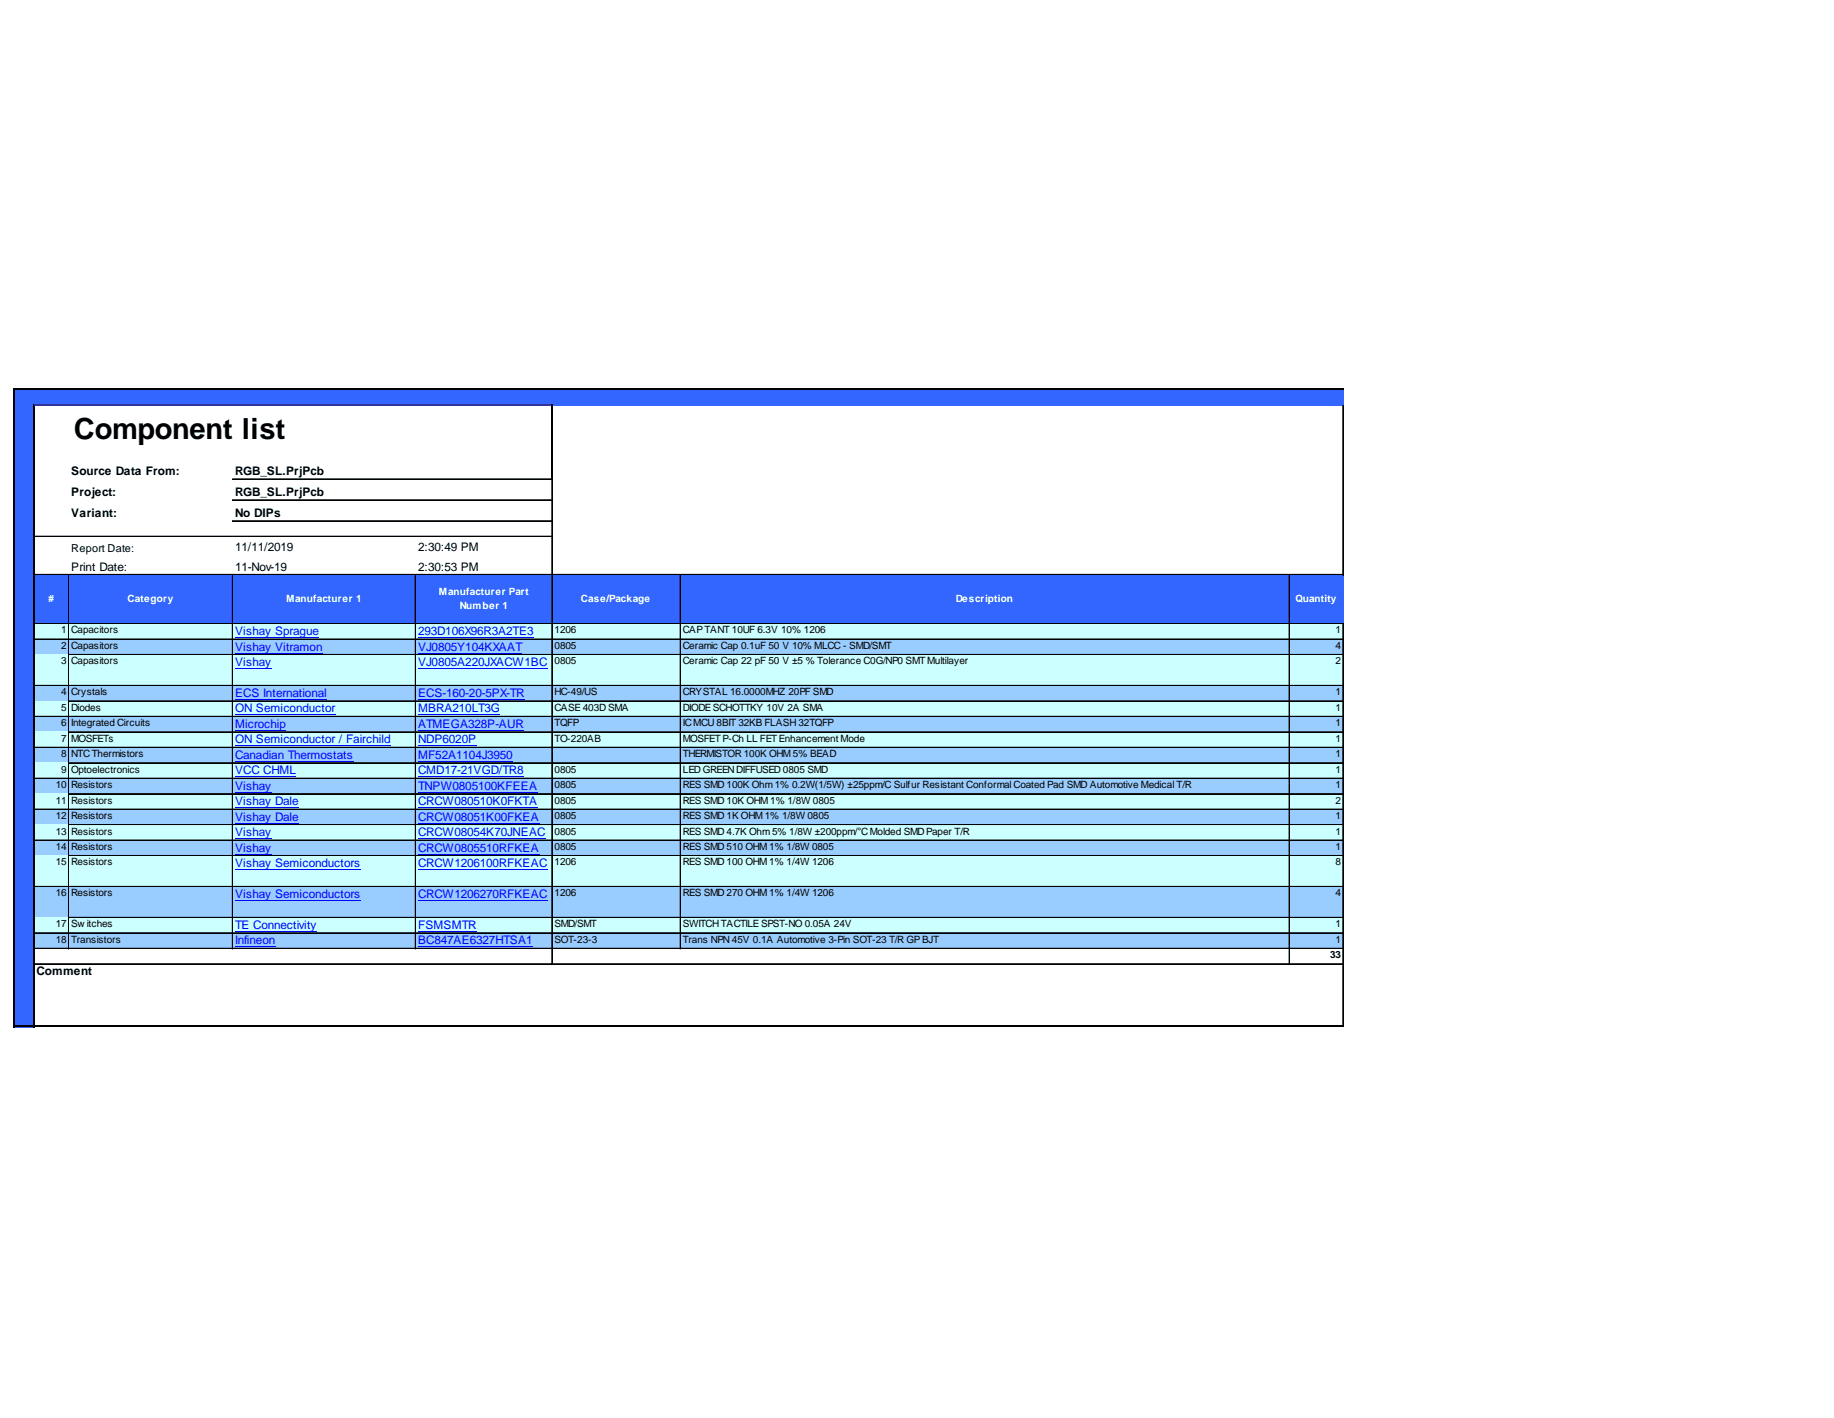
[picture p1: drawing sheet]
<svg xmlns="http://www.w3.org/2000/svg" width="279mm" height="216mm" viewBox="0 0 279 216" stroke-linecap="round" stroke-linejoin="round" font-family="sans-serif">
<defs><g id="words">
<g font-size="4.4">
<text x="11.3" y="66.8">Component</text>
<text x="36.8" y="66.8">list</text>
</g>
<g font-size="1.8">
<text x="10.9" y="72.3">Source Data From:</text>
<text x="10.9" y="75.5">Project:</text>
<text x="35.8" y="72.3">RGB_SL.PrjPcb</text>
<text x="35.8" y="75.5">RGB_SL.PrjPcb</text>
<text x="10.9" y="78.7">Variant:</text>
<text x="35.8" y="78.7">No DIPs</text>
<text x="35.8" y="84">11/11/2019</text>
<text x="63.7" y="84">2:30:49 PM</text>
<text x="10.9" y="86.9">Print Date:</text>
<text x="35.8" y="86.9">11-Nov-19</text>
<text x="63.7" y="86.9">2:30:53 PM</text>
<text x="5.6" y="148.5">Comment</text>
</g>
<g font-size="1.8" fill="#00f">
<text x="35.8" y="96.7">Vishay Sprague</text>
<text x="35.8" y="99.1">Vishay Vitramon</text>
<text x="35.8" y="101.4">Vishay</text>
<text x="63.7" y="96.7">293D106X96R3A2TE3</text>
<text x="63.7" y="99.1">VJ0805Y104KXAAT</text>
<text x="63.7" y="101.4">VJ0805A220JXACW1BC</text>
<text x="35.8" y="106.1">ECS International</text>
<text x="63.7" y="106.1">ECS-160-20-5PX-TR</text>
<text x="35.8" y="108.5">ON Semiconductor</text>
<text x="35.8" y="110.8">Microchip</text>
<text x="35.8" y="113.2">ON Semiconductor / Fairchild</text>
<text x="63.7" y="108.5">MBRA210LT3G</text>
<text x="63.7" y="110.8">ATMEGA328P-AUR</text>
<text x="63.7" y="113.2">NDP6020P</text>
<text x="35.8" y="115.5">Canadian Thermostats</text>
<text x="35.8" y="117.9">VCC CHML</text>
<text x="63.7" y="115.5">MF52A1104J3950</text>
<text x="63.7" y="117.9">CMD17-21VGD/TR8</text>
<text x="35.8" y="120.2">Vishay</text>
<text x="35.8" y="122.6">Vishay Dale</text>
<text x="35.8" y="125">Vishay Dale</text>
<text x="63.7" y="120.2">TNPW0805100KFEEA</text>
<text x="63.7" y="122.6">CRCW080510K0FKTA</text>
<text x="63.7" y="125">CRCW08051K00FKEA</text>
<text x="35.8" y="127.3">Vishay</text>
<text x="35.8" y="129.7">Vishay</text>
<text x="63.7" y="127.3">CRCW08054K70JNEAC</text>
<text x="63.7" y="129.7">CRCW0805510RFKEA</text>
<text x="35.8" y="132">Vishay Semiconductors</text>
<text x="35.8" y="136.7">Vishay Semiconductors</text>
<text x="63.7" y="132">CRCW1206100RFKEAC</text>
<text x="63.7" y="136.7">CRCW1206270RFKEAC</text>
<text x="35.8" y="141.4">TE Connectivity</text>
<text x="35.8" y="143.8">Infineon</text>
<text x="63.7" y="141.4">FSMSMTR</text>
<text x="63.7" y="143.8">BC847AE6327HTSA1</text>
</g>
<text font-size="1.7" x="10.9" y="84">Report Date:</text>
<g font-size="1.5" fill="#fff">
<text x="7.4" y="91.6">#</text>
<text x="19.4" y="91.6">Category</text>
<text x="43.6" y="91.6">Manufacturer 1</text>
<text x="66.9" y="90.6">Manufacturer Part</text>
<text x="70.1" y="92.7">Number 1</text>
<text x="88.5" y="91.6">Case/Package</text>
<text x="145.6" y="91.6">Description</text>
<text x="197.4" y="91.6">Quantity</text>
</g>
<g font-size="1.5">
<text x="9.3" y="96.5">1</text>
<text x="9.3" y="98.8">2</text>
<text x="9.3" y="101.2">3</text>
<text x="10.9" y="96.5">Capacitors</text>
<text x="10.9" y="98.8">Capasitors</text>
<text x="10.9" y="101.2">Capasitors</text>
<text x="84.5" y="96.5">1206</text>
<text x="84.5" y="98.8">0805</text>
<text x="84.5" y="101.2">0805</text>
<text x="104" y="96.5">CAPTANT 10UF 6.3V 10% 1206</text>
<text x="104" y="98.8">Ceramic Cap 0.1uF 50 V 10% MLCC - SMD/SMT</text>
<text x="104" y="101.2">Ceramic Cap 22 pF 50 V ±5 % Tolerance C0G/NP0 SMTMultilayer</text>
<text x="203.5" y="96.5">1</text>
<text x="203.5" y="98.8">4</text>
<text x="203.5" y="101.2">2</text>
<text x="9.3" y="105.9">4</text>
<text x="10.9" y="105.9">Crystals</text>
<text x="84.5" y="105.9">HC-49/US</text>
<text x="104" y="105.9">CRYSTAL 16.0000MHZ 20PF SMD</text>
<text x="203.5" y="105.9">1</text>
<text x="9.3" y="108.2">5</text>
<text x="9.3" y="110.6">6</text>
<text x="9.3" y="112.9">7</text>
<text x="10.9" y="108.2">Diodes</text>
<text x="10.9" y="110.6">Integrated Circuits</text>
<text x="10.9" y="112.9">MOSFETs</text>
<text x="84.5" y="108.2">CASE403D SMA</text>
<text x="84.5" y="110.6">TQFP</text>
<text x="84.5" y="112.9">TO-220AB</text>
<text x="104" y="108.2">DIODESCHOTTKY 10V 2A SMA</text>
<text x="104" y="110.6">ICMCU 8BIT 32KB FLASH 32TQFP</text>
<text x="104" y="112.9">MOSFETP-Ch LL FETEnhancement Mode</text>
<text x="203.5" y="108.2">1</text>
<text x="203.5" y="110.6">1</text>
<text x="203.5" y="112.9">1</text>
<text x="8.5" y="120">10</text>
<text x="9.3" y="115.3">8</text>
<text x="9.3" y="117.6">9</text>
<text x="10.9" y="115.3">NTCThermistors</text>
<text x="10.9" y="117.6">Optoelectronics</text>
<text x="10.9" y="120">Resistors</text>
<text x="84.5" y="117.6">0805</text>
<text x="84.5" y="120">0805</text>
<text x="104" y="115.3">THERMISTOR 100K OHM5% BEAD</text>
<text x="104" y="117.6">LEDGREENDIFFUSED 0805 SMD</text>
<text x="104" y="120">RES SMD 100K Ohm1% 0.2W(1/5W) ±25ppm/C Sulfur Resistant Conformal Coated Pad SMD Automotive Medical T/R</text>
<text x="203.5" y="115.3">1</text>
<text x="203.5" y="117.6">1</text>
<text x="203.5" y="120">1</text>
<text x="8.5" y="122.4">11</text>
<text x="8.5" y="124.7">12</text>
<text x="10.9" y="122.4">Resistors</text>
<text x="10.9" y="124.7">Resistors</text>
<text x="84.5" y="122.4">0805</text>
<text x="84.5" y="124.7">0805</text>
<text x="104" y="122.4">RES SMD 10K OHM1% 1/8W 0805</text>
<text x="104" y="124.7">RES SMD 1K OHM1% 1/8W 0805</text>
<text x="203.5" y="122.4">2</text>
<text x="203.5" y="124.7">1</text>
<text x="8.5" y="127.1">13</text>
<text x="8.5" y="129.4">14</text>
<text x="8.5" y="131.8">15</text>
<text x="10.9" y="127.1">Resistors</text>
<text x="10.9" y="129.4">Resistors</text>
<text x="10.9" y="131.8">Resistors</text>
<text x="84.5" y="127.1">0805</text>
<text x="84.5" y="129.4">0805</text>
<text x="84.5" y="131.8">1206</text>
<text x="104" y="127.1">RES SMD 4.7K Ohm5% 1/8W ±200ppm/°CMolded SMDPaper T/R</text>
<text x="104" y="129.4">RES SMD 510 OHM1% 1/8W 0805</text>
<text x="104" y="131.8">RES SMD 100 OHM1% 1/4W 1206</text>
<text x="203.5" y="127.1">1</text>
<text x="203.5" y="129.4">1</text>
<text x="203.5" y="131.8">8</text>
<text x="8.5" y="136.5">16</text>
<text x="10.9" y="136.5">Resistors</text>
<text x="84.5" y="136.5">1206</text>
<text x="104" y="136.5">RES SMD 270 OHM1% 1/4W 1206</text>
<text x="203.5" y="136.5">4</text>
<text x="8.5" y="141.2">17</text>
<text x="8.5" y="143.5">18</text>
<text x="10.9" y="141.2">Sw itches</text>
<text x="10.9" y="143.5">Transistors</text>
<text x="84.5" y="141.2">SMD/SMT</text>
<text x="84.5" y="143.5">SOT-23-3</text>
<text x="104" y="141.2">SWITCHTACTILESPST-NO 0.05A 24V</text>
<text x="104" y="143.5">Trans NPN 45V 0.1A Automotive 3-Pin SOT-23 T/R GPBJT</text>
<text x="203.5" y="141.2">1</text>
<text x="203.5" y="143.5">1</text>
<text x="202.6" y="145.9">33</text>
</g>
</g></defs>
<g fill="#36f">
<path d="M2.2 59.3h202.5v2.5h-202.5z"/>
<path d="M2.2 61.7h3.1v7.1h-3.1z"/>
</g>
<g fill="#fff">
<path d="M5.2 61.7h30.3v7.1h-30.3z"/>
<path d="M63.3 61.7h20.9v7.1h-20.9z"/>
</g>
<path d="M2.2 68.6h3.1v4.4h-3.1z" fill="#36f"/>
<g fill="#fff">
<path d="M5.2 68.6h79v4.4h-79z"/>
<path d="M103.6 68.6h92.9v4.4h-92.9z"/>
</g>
<path d="M2.2 72.9h3.1v11.8h-3.1z" fill="#36f"/>
<path d="M5.2 72.9h79v11.8h-79z" fill="#fff"/>
<path d="M2.2 84.5h3.1v3.1h-3.1z" fill="#36f"/>
<g fill="#fff">
<path d="M5.2 84.5h79v3.1h-79z"/>
<path d="M103.6 84.5h92.9v3.1h-92.9z"/>
</g>
<g fill="#36f">
<path d="M2.2 87.5h202.5v7.6h-202.5z"/>
<path d="M2.2 94.9h3.1v2.5h-3.1z"/>
</g>
<path d="M5.2 94.9h199.5v2.5h-199.5z" fill="#cff"/>
<path d="M2.2 97.3h3.1v2.5h-3.1z" fill="#36f"/>
<path d="M5.2 97.3h199.5v2.5h-199.5z" fill="#9cf"/>
<path d="M2.2 99.6h3.1v4.9h-3.1z" fill="#36f"/>
<path d="M5.2 99.6h199.5v4.9h-199.5z" fill="#cff"/>
<path d="M2.2 104.4h3.1v2.4h-3.1z" fill="#36f"/>
<path d="M5.2 104.4h199.5v2.4h-199.5z" fill="#9cf"/>
<path d="M2.2 106.7h3.1v2.5h-3.1z" fill="#36f"/>
<path d="M5.2 106.7h199.5v2.5h-199.5z" fill="#cff"/>
<path d="M2.2 109.1h3.1v2.5h-3.1z" fill="#36f"/>
<path d="M5.2 109.1h199.5v2.5h-199.5z" fill="#9cf"/>
<path d="M2.2 111.4h3.1v2.5h-3.1z" fill="#36f"/>
<path d="M5.2 111.4h199.5v2.5h-199.5z" fill="#cff"/>
<path d="M2.2 113.8h3.1v2.5h-3.1z" fill="#36f"/>
<path d="M5.2 113.8h199.5v2.5h-199.5z" fill="#9cf"/>
<path d="M2.2 116.1h3.1v2.5h-3.1z" fill="#36f"/>
<path d="M5.2 116.1h199.5v2.5h-199.5z" fill="#cff"/>
<path d="M2.2 118.5h3.1v2.5h-3.1z" fill="#36f"/>
<path d="M5.2 118.5h199.5v2.5h-199.5z" fill="#9cf"/>
<path d="M2.2 120.8h3.1v2.5h-3.1z" fill="#36f"/>
<path d="M5.2 120.8h199.5v2.5h-199.5z" fill="#cff"/>
<path d="M2.2 123.2h3.1v2.5h-3.1z" fill="#36f"/>
<path d="M5.2 123.2h199.5v2.5h-199.5z" fill="#9cf"/>
<path d="M2.2 125.5h3.1v2.5h-3.1z" fill="#36f"/>
<path d="M5.2 125.5h199.5v2.5h-199.5z" fill="#cff"/>
<path d="M2.2 127.9h3.1v2.5h-3.1z" fill="#36f"/>
<path d="M5.2 127.9h199.5v2.5h-199.5z" fill="#9cf"/>
<path d="M2.2 130.3h3.1v4.8h-3.1z" fill="#36f"/>
<path d="M5.2 130.3h199.5v4.8h-199.5z" fill="#cff"/>
<path d="M2.2 135h3.1v4.8h-3.1z" fill="#36f"/>
<path d="M5.2 135h199.5v4.8h-199.5z" fill="#9cf"/>
<path d="M2.2 139.7h3.1v2.5h-3.1z" fill="#36f"/>
<path d="M5.2 139.7h199.5v2.5h-199.5z" fill="#cff"/>
<path d="M2.2 142h3.1v2.5h-3.1z" fill="#36f"/>
<path d="M5.2 142h199.5v2.5h-199.5z" fill="#9cf"/>
<path d="M2.2 144.4h3.1v2.5h-3.1z" fill="#36f"/>
<path d="M196.4 144.4h8.3v2.5h-8.3z" fill="#fff"/>
<path d="M2.2 146.7h3.1v9.7h-3.1z" fill="#36f"/>
<g fill="none" stroke="#00f" stroke-width=".15">
<path d="M35.8 97.1h12.8M35.8 99.4h13.3M63.7 97.1h17.6M63.7 99.4h15.8M35.8 101.8h5.6M35.8 106.5h14M35.8 108.9h15.3M35.8 111.2h7.8M35.8 113.6h23.7M35.8 115.9h18M35.8 118.3h9.3M63.7 101.8h19.7"/>
<path d="M63.7 106.5h16.2M63.7 108.9h12.5M63.7 111.2h16.1M63.7 113.6h8.9M63.7 115.9h14.4M63.7 118.3h16.1M35.8 120.6h5.6M35.8 123h9.7M35.8 125.3h9.7M35.8 127.7h5.6M35.8 130h5.6M35.8 132.4h19.1"/>
<path d="M35.8 137.1h19.1M63.7 120.6h18.1M63.7 123h18.1M63.7 125.3h18.4M63.7 127.7h19.4M63.7 130h18.4M63.7 132.4h19.7M63.7 137.1h19.7M35.8 141.8h12.5M35.8 144.2h6.1M63.7 141.8h8.9M63.7 144.2h17.5"/>
</g>
<path d="M5.2 61.6v94.8M84.1 61.6v11.4M2.3 156.3h202.4" fill="none" stroke="#000" stroke-width=".28"/>
<g fill="none" stroke="#000" stroke-width=".15">
<path d="M35.4 72.9h48.5M35.4 73h48.5M35.4 76.1h48.8M35.4 76.2h48.8M35.4 79.3h48.8M35.4 79.4h48.8M84.1 73v73.9M204.6 61.7v25.9M5.3 97.3h5.1M5.3 97.4h5.1M5.3 81.6h78.9M5.3 81.7h78.9"/>
<path d="M5.3 87.5h199.4M5.3 94.9h199.4M5.3 95h199.4M10.4 87.6v56.9M10.5 87.6v56.9M10.6 97.3h24.8M10.6 97.4h24.8M10.6 99.6h24.8M10.6 99.7h24.8M35.4 87.6v56.9M35.5 87.6v56.9M35.5 97.3h27.8"/>
<path d="M35.5 97.4h27.8M35.5 99.6h27.8M35.5 99.7h27.8M63.3 87.6v56.9M63.4 97.3h20.7M63.4 97.4h20.7M63.4 99.6h20.7M63.4 99.7h20.7M84.2 97.3h19.4M84.2 97.4h19.4M84.2 99.6h19.4M84.2 99.7h19.4"/>
<path d="M103.6 87.6v56.9M103.7 87.6v56.9M103.8 97.3h92.6M103.8 97.4h92.6M103.8 99.6h92.6M103.8 99.7h92.6M196.4 87.6v59.3M196.5 87.6v59.3M196.5 97.3h8.1M196.5 97.4h8.1M196.5 99.6h8.1M196.5 99.7h8.1"/>
<path d="M204.6 95.1v61.1M5.3 104.4h5.1M5.3 109.1h5.1M5.3 113.8h5.1M5.3 118.5h5.1M10.6 104.4h24.8M10.6 106.7h24.8M10.6 106.8h24.8M10.6 109.1h24.8M10.6 111.4h24.8M10.6 111.5h24.8M10.6 113.8h24.8"/>
<path d="M10.6 116.1h24.8M10.6 116.2h24.8M10.6 118.5h24.8M35.5 104.4h27.8M35.5 106.7h27.8M35.5 106.8h27.8M35.5 109.1h27.8M35.5 111.4h27.8M35.5 111.5h27.8M35.5 113.8h27.8M35.5 116.1h27.8M35.5 116.2h27.8"/>
<path d="M35.5 118.5h27.8M63.4 104.4h20.7M63.4 106.7h20.7M63.4 106.8h20.7M63.4 109.1h20.7M63.4 111.4h20.7M63.4 111.5h20.7M63.4 113.8h20.7M63.4 116.1h20.7M63.4 116.2h20.7M63.4 118.5h20.7M84.2 104.4h19.4"/>
<path d="M84.2 106.7h19.4M84.2 106.8h19.4M84.2 109.1h19.4M84.2 111.4h19.4M84.2 111.5h19.4M84.2 113.8h19.4M84.2 116.1h19.4M84.2 116.2h19.4M84.2 118.5h19.4M103.8 104.4h92.6M103.8 106.7h92.6M103.8 106.8h92.6"/>
<path d="M103.8 109.1h92.6M103.8 111.4h92.6M103.8 111.5h92.6M103.8 113.8h92.6M103.8 116.1h92.6M103.8 116.2h92.6M103.8 118.5h92.6M196.5 104.4h8.1M196.5 106.7h8.1M196.5 106.8h8.1M196.5 109.1h8.1M196.5 111.4h8.1"/>
<path d="M196.5 111.5h8.1M196.5 113.8h8.1M196.5 116.1h8.1M196.5 116.2h8.1M196.5 118.5h8.1M5.3 123.2h5.1M5.3 123.3h5.1M5.3 127.9h5.1M5.3 128h5.1M5.3 135h5.1M10.6 120.8h24.8M10.6 120.9h24.8"/>
<path d="M10.6 123.2h24.8M10.6 123.3h24.8M10.6 125.5h24.8M10.6 125.6h24.8M10.6 127.9h24.8M10.6 128h24.8M10.6 130.3h24.8M10.6 135h24.8M10.6 139.7h24.8M35.5 120.8h27.8M35.5 120.9h27.8M35.5 123.2h27.8"/>
<path d="M35.5 123.3h27.8M35.5 125.5h27.8M35.5 125.6h27.8M35.5 127.9h27.8M35.5 128h27.8M35.5 130.3h27.8M35.5 135h27.8M35.5 139.7h27.8M63.4 120.8h20.7M63.4 120.9h20.7M63.4 123.2h20.7M63.4 123.3h20.7"/>
<path d="M63.4 125.5h20.7M63.4 125.6h20.7M63.4 127.9h20.7M63.4 128h20.7M63.4 130.3h20.7M63.4 135h20.7M63.4 139.7h20.7M84.2 120.8h19.4M84.2 120.9h19.4M84.2 123.2h19.4M84.2 123.3h19.4M84.2 125.5h19.4"/>
<path d="M84.2 125.6h19.4M84.2 127.9h19.4M84.2 128h19.4M84.2 130.3h19.4M84.2 135h19.4M84.2 139.7h19.4M103.8 120.8h92.6M103.8 120.9h92.6M103.8 123.2h92.6M103.8 123.3h92.6M103.8 125.5h92.6M103.8 125.6h92.6"/>
<path d="M103.8 127.9h92.6M103.8 128h92.6M103.8 130.3h92.6M103.8 135h92.6M103.8 139.7h92.6M196.5 120.8h8.1M196.5 120.9h8.1M196.5 123.2h8.1M196.5 123.3h8.1M196.5 125.5h8.1M196.5 125.6h8.1M196.5 127.9h8.1"/>
<path d="M196.5 128h8.1M196.5 130.3h8.1M196.5 135h8.1M196.5 139.7h8.1M5.3 142h5.1M5.3 142.1h5.1M5.3 144.4h191.1M5.3 146.7h199.4M5.3 146.8h199.4M10.6 142h24.8M10.6 142.1h24.8M35.5 142h27.8"/>
<path d="M35.5 142.1h27.8M63.4 142h20.7M63.4 142.1h20.7M84.2 142h19.4M84.2 142.1h19.4M103.8 142h92.6M103.8 142.1h92.6M196.5 142h8.1M196.5 142.1h8.1M196.5 144.4h8.2"/>
</g>
<path d="M2.2 59.1v97.3M2.3 59.2h202.4" fill="none" stroke="#000" stroke-width=".19"/>
<path d="M5.3 61.7h78.6" fill="none" stroke="#339" stroke-width=".28"/>
<use href="#words"/>
</svg>
